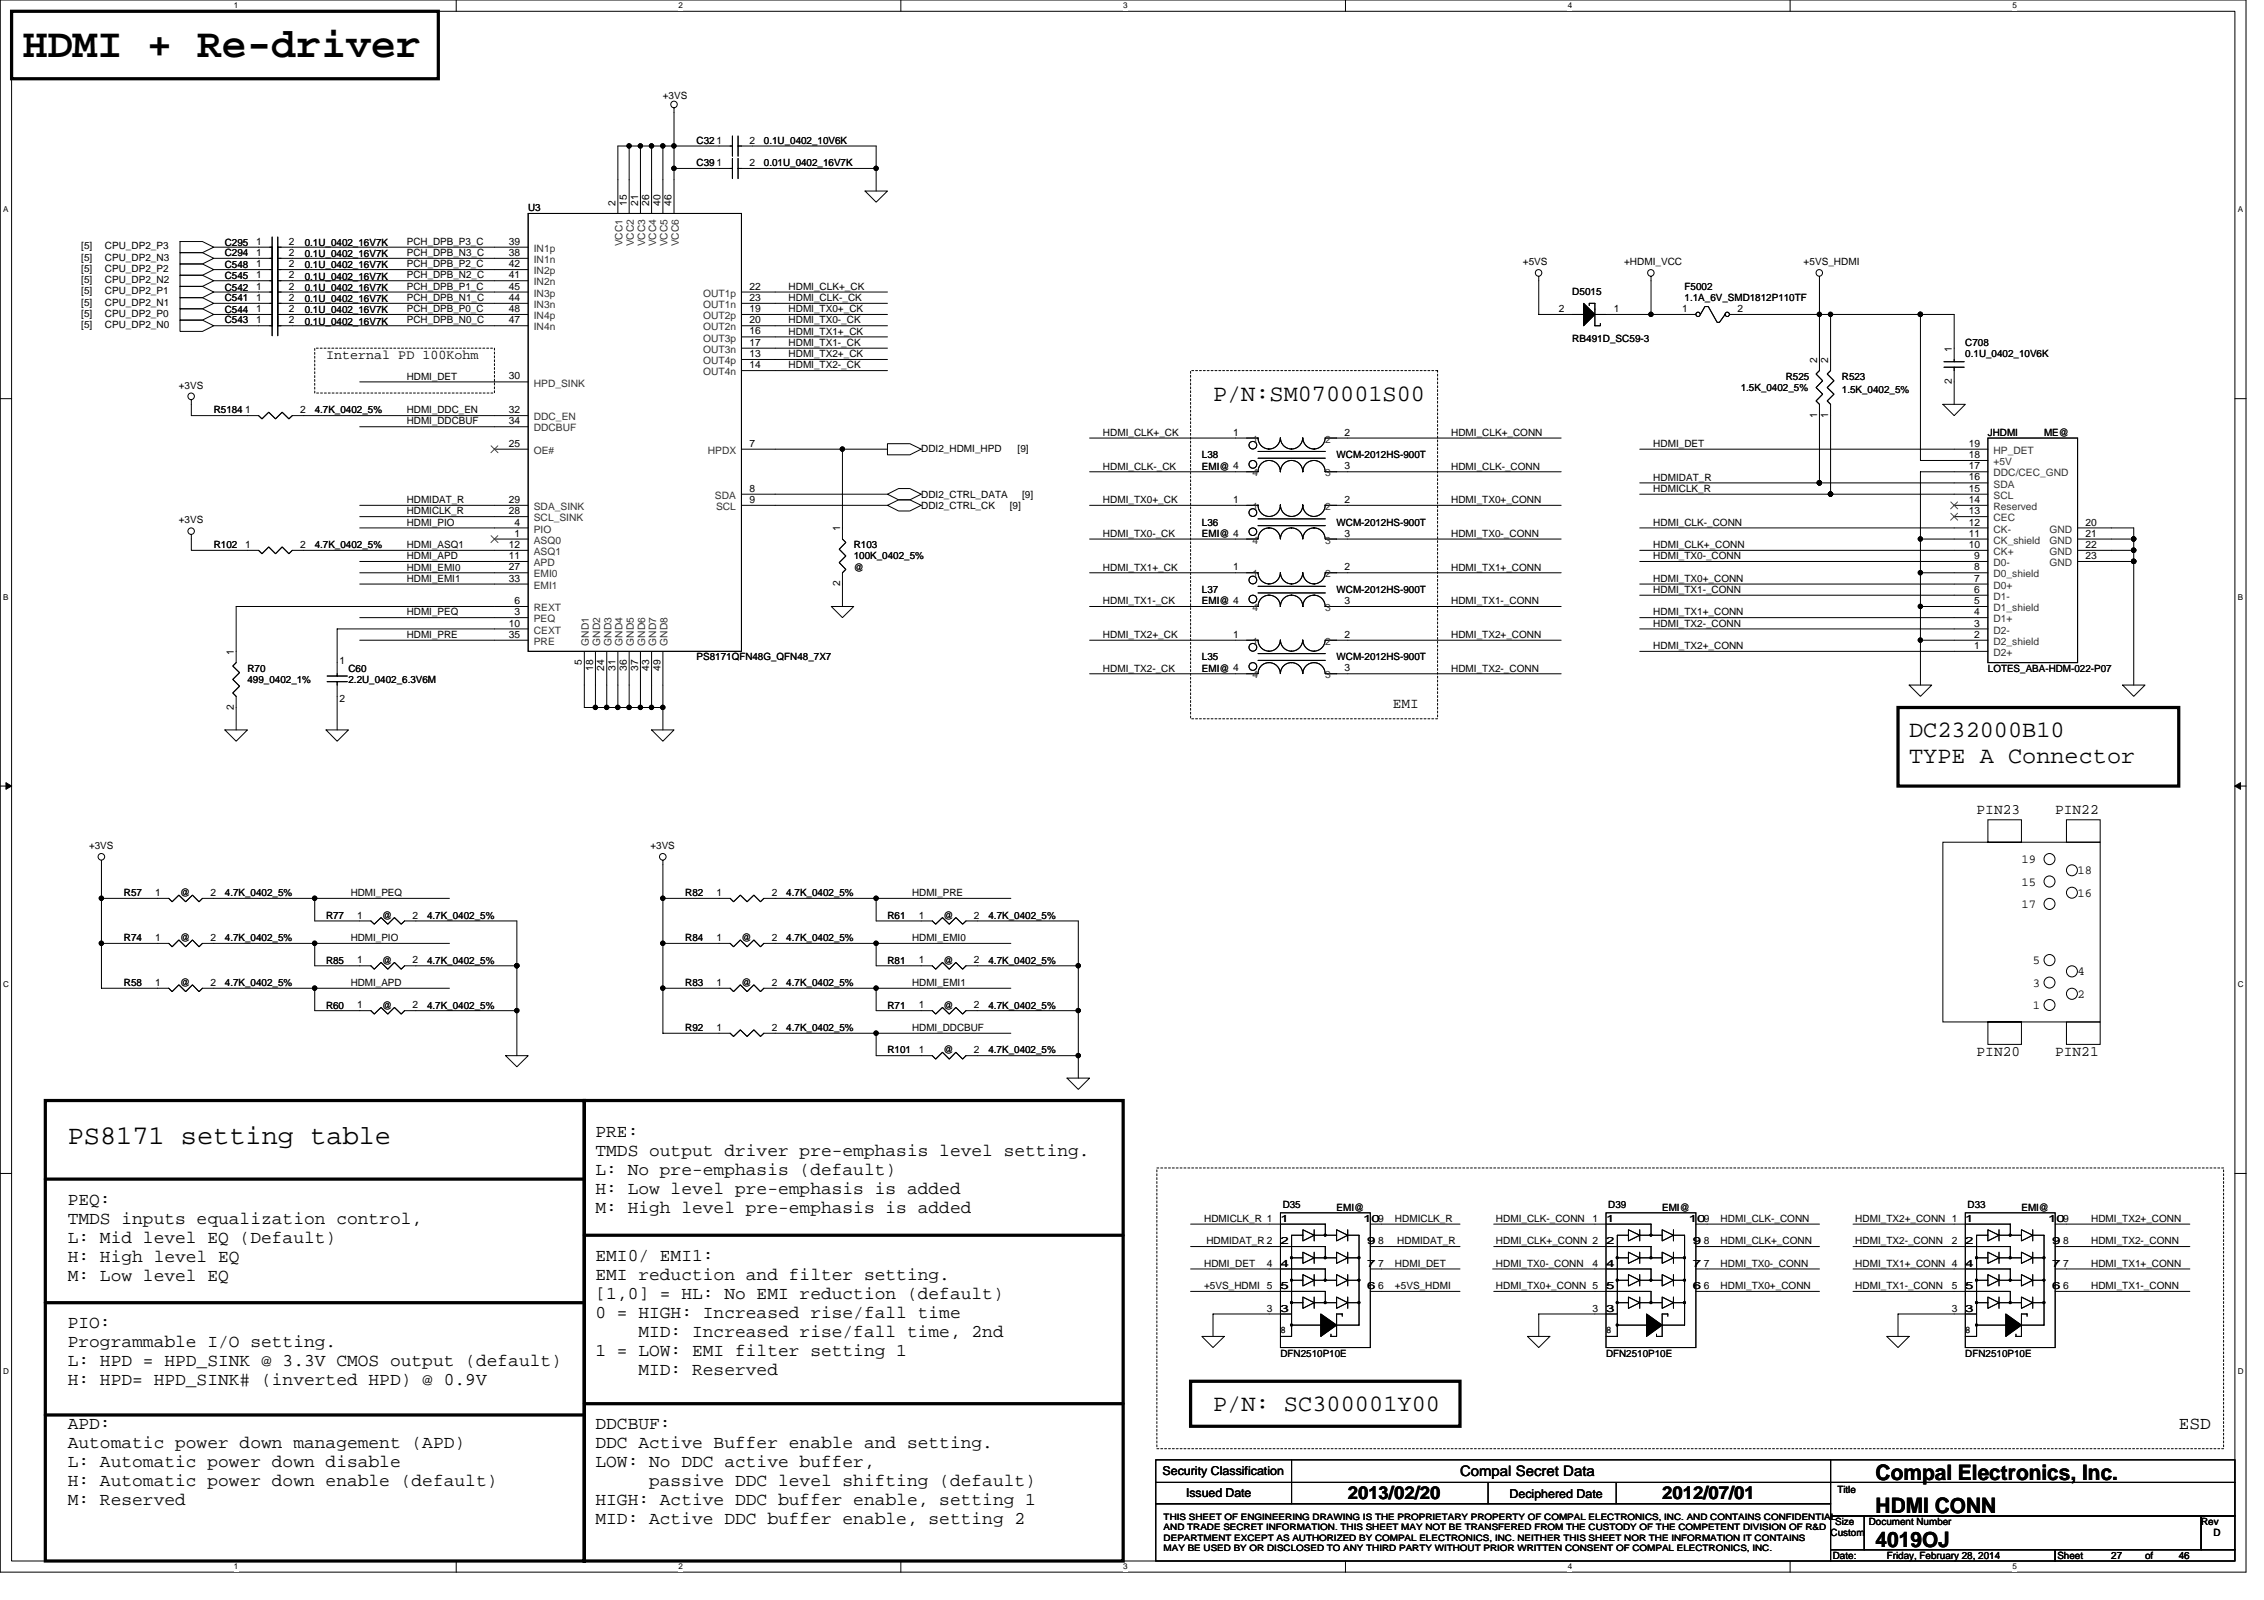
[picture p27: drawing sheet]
<svg xmlns="http://www.w3.org/2000/svg" width="297mm" height="210mm" viewBox="0 0 297 210" stroke-linecap="round" stroke-linejoin="round" font-family="sans-serif">
<defs><g id="words">
<text font-size="5.4" x="3" y="7.5">HDMI + Re-driver</text>
<text font-size="3.5" x="8.9" y="150.1">PS8171 setting table</text>
<g font-size="3.1">
<text x="159.1" y="52.6">P/N:SM070001S00</text>
<text x="250.5" y="96.8">DC232000B10</text>
<text x="250.5" y="100.1">TYPE A Connector</text>
<text x="159.1" y="185.1">P/N: SC300001Y00</text>
</g>
<g font-size="2.8">
<text x="246.1" y="194.1">Compal Electronics, Inc.</text>
<text x="246.1" y="202.9">4019OJ</text>
<text x="246.1" y="198.5">HDMI CONN</text>
</g>
<g font-size="2.3">
<text x="78.1" y="149.2">PRE:</text>
<text x="78.1" y="151.7">TMDS output driver pre-emphasis level setting.</text>
<text x="78.1" y="154.2">L: No pre-emphasis (default)</text>
<text x="8.9" y="158">PEQ:</text>
<text x="8.9" y="160.5">TMDS inputs equalization control,</text>
<text x="78.1" y="156.7">H: Low level pre-emphasis is added</text>
<text x="78.1" y="159.2">M: High level pre-emphasis is added</text>
<text x="8.9" y="163">L: Mid level EQ (Default)</text>
<text x="8.9" y="165.5">H: High level EQ</text>
<text x="78.1" y="165.4">EMI0/ EMI1:</text>
<text x="78.1" y="167.9">EMI reduction and filter setting.</text>
<text x="8.9" y="168">M: Low level EQ</text>
<text x="78.1" y="170.4">[1,0] = HL: No EMI reduction (default)</text>
<text x="78.1" y="172.9">0 = HIGH: Increased rise/fall time</text>
<text x="8.9" y="174.2">PIO:</text>
<text x="8.9" y="176.7">Programmable I/O setting.</text>
<text x="8.9" y="179.2">L: HPD = HPD_SINK @ 3.3V CMOS output (default)</text>
<text x="78.1" y="177.9">1 = LOW: EMI filter setting 1</text>
<text x="83.8" y="175.4">MID: Increased rise/fall time, 2nd</text>
<text x="8.9" y="181.7">H: HPD= HPD_SINK# (inverted HPD) @ 0.9V</text>
<text x="83.8" y="180.4">MID: Reserved</text>
<text x="8.9" y="187.5">APD:</text>
<text x="8.9" y="190">Automatic power down management (APD)</text>
<text x="78.1" y="187.5">DDCBUF:</text>
<text x="78.1" y="190">DDC Active Buffer enable and setting.</text>
<text x="285.9" y="187.5">ESD</text>
<text x="8.9" y="192.5">L: Automatic power down disable</text>
<text x="8.9" y="195">H: Automatic power down enable (default)</text>
<text x="8.9" y="197.5">M: Reserved</text>
<text x="78.1" y="192.5">LOW: No DDC active buffer,</text>
<text x="78.1" y="197.5">HIGH: Active DDC buffer enable, setting 1</text>
<text x="85.2" y="195">passive DDC level shifting (default)</text>
<text x="176.8" y="196.7">2013/02/20</text>
<text x="218.1" y="196.7">2012/07/01</text>
<text x="78.1" y="200">MID: Active DDC buffer enable, setting 2</text>
</g>
<g font-size="1.9">
<text x="182.7" y="92.9">EMI</text>
<text x="259.3" y="106.7">PIN23</text>
<text x="269.6" y="106.7">PIN22</text>
<text x="259.3" y="138.6">PIN20</text>
<text x="269.6" y="138.6">PIN21</text>
<text x="191.6" y="193.7">Compal Secret Data</text>
</g>
<text font-size="1.8" x="42.8" y="47.1">Internal PD 100Kohm</text>
<g font-size="1.6">
<text x="265.2" y="113.2">19</text>
<text x="265.2" y="116.2">15</text>
<text x="265.2" y="119.1">17</text>
<text x="272.6" y="114.7">18</text>
<text x="272.6" y="117.7">16</text>
<text x="266.7" y="126.5">5</text>
<text x="266.7" y="129.5">3</text>
<text x="272.6" y="128">4</text>
<text x="272.6" y="130.9">2</text>
<text x="266.7" y="132.4">1</text>
<text x="152.5" y="193.5">Security Classification</text>
<text x="155.6" y="196.3">Issued Date</text>
<text x="198.1" y="196.5">Deciphered Date</text>
</g>
<g font-size="1.3">
<text x="87" y="13">+3VS</text>
<text x="91.4" y="18.9">C32</text>
<text x="91.4" y="21.8">C39</text>
<text x="94" y="18.8">1</text>
<text x="94" y="21.8">1</text>
<text x="98.3" y="18.8">2</text>
<text x="98.3" y="21.8">2</text>
<text x="100.2" y="18.9">0.1U_0402_10V6K</text>
<text x="100.2" y="21.8">0.01U_0402_16V7K</text>
<text x="69.3" y="27.7">U3</text>
<text x="80.7" y="27" transform="rotate(-90 80.7 27)">2</text>
<text x="82.2" y="27" transform="rotate(-90 82.2 27)">15</text>
<text x="83.7" y="27" transform="rotate(-90 83.7 27)">21</text>
<text x="85.2" y="27" transform="rotate(-90 85.2 27)">26</text>
<text x="86.7" y="27" transform="rotate(-90 86.7 27)">40</text>
<text x="88.1" y="27" transform="rotate(-90 88.1 27)">46</text>
<text x="10.7" y="34.2">[5]</text>
<text x="10.7" y="32.7">[5]</text>
<text x="10.7" y="35.7">[5]</text>
<text x="13.8" y="34.2">CPU_DP2_N3</text>
<text x="13.8" y="32.7">CPU_DP2_P3</text>
<text x="13.8" y="35.7">CPU_DP2_P2</text>
<text x="29.5" y="32.3">C295</text>
<text x="29.5" y="33.6">C294</text>
<text x="29.5" y="35.2">C548</text>
<text x="33.6" y="32.1">1</text>
<text x="33.6" y="33.6">1</text>
<text x="33.6" y="35.1">1</text>
<text x="37.9" y="32.1">2</text>
<text x="37.9" y="33.6">2</text>
<text x="37.9" y="35.1">2</text>
<text x="40" y="32.3">0.1U_0402_16V7K</text>
<text x="40" y="33.8">0.1U_0402_16V7K</text>
<text x="40" y="35.2">0.1U_0402_16V7K</text>
<text x="53.4" y="32.1">PCH_DPB_P3_C</text>
<text x="53.4" y="33.6">PCH_DPB_N3_C</text>
<text x="53.4" y="35.1">PCH_DPB_P2_C</text>
<text x="66.8" y="32.1">39</text>
<text x="66.8" y="33.6">38</text>
<text x="66.8" y="35.1">42</text>
<text x="199.8" y="34.8">+5VS</text>
<text x="213.1" y="34.8">+HDMI_VCC</text>
<text x="236.6" y="34.8">+5VS_HDMI</text>
<text x="10.7" y="37.1">[5]</text>
<text x="10.7" y="40.1">[5]</text>
<text x="10.7" y="38.6">[5]</text>
<text x="10.7" y="41.6">[5]</text>
<text x="13.8" y="37.1">CPU_DP2_N2</text>
<text x="13.8" y="40.1">CPU_DP2_N1</text>
<text x="13.8" y="38.6">CPU_DP2_P1</text>
<text x="13.8" y="41.6">CPU_DP2_P0</text>
<text x="29.5" y="41.1">C544</text>
<text x="29.5" y="36.6">C545</text>
<text x="29.5" y="38.2">C542</text>
<text x="29.5" y="39.5">C541</text>
<text x="33.6" y="40.9">1</text>
<text x="33.6" y="36.5">1</text>
<text x="33.6" y="38">1</text>
<text x="33.6" y="39.5">1</text>
<text x="37.9" y="40.9">2</text>
<text x="37.9" y="36.5">2</text>
<text x="37.9" y="38">2</text>
<text x="37.9" y="39.5">2</text>
<text x="40" y="41.1">0.1U_0402_16V7K</text>
<text x="40" y="36.7">0.1U_0402_16V7K</text>
<text x="40" y="38.2">0.1U_0402_16V7K</text>
<text x="40" y="39.6">0.1U_0402_16V7K</text>
<text x="53.4" y="36.5">PCH_DPB_N2_C</text>
<text x="53.4" y="38">PCH_DPB_P1_C</text>
<text x="53.4" y="39.5">PCH_DPB_N1_C</text>
<text x="53.4" y="41">PCH_DPB_P0_C</text>
<text x="66.8" y="36.5">41</text>
<text x="66.8" y="38">45</text>
<text x="66.8" y="39.5">44</text>
<text x="66.8" y="40.9">48</text>
<text x="98.3" y="38">22</text>
<text x="98.3" y="39.5">23</text>
<text x="98.3" y="40.9">19</text>
<text x="103.5" y="38">HDMI_CLK+_CK</text>
<text x="103.5" y="39.5">HDMI_CLK-_CK</text>
<text x="103.5" y="41">HDMI_TX0+_CK</text>
<text x="204.5" y="40.9">2</text>
<text x="206.3" y="38.8">D5015</text>
<text x="211.7" y="40.9">1</text>
<text x="220.7" y="40.9">1</text>
<text x="221" y="38">F5002</text>
<text x="221" y="39.5">1.1A_6V_SMD1812P110TF</text>
<text x="228" y="40.9">2</text>
<text x="10.7" y="43">[5]</text>
<text x="13.8" y="43">CPU_DP2_N0</text>
<text x="29.5" y="42.4">C543</text>
<text x="33.6" y="42.4">1</text>
<text x="37.9" y="42.4">2</text>
<text x="40" y="42.6">0.1U_0402_16V7K</text>
<text x="53.4" y="42.4">PCH_DPB_N0_C</text>
<text x="66.8" y="42.4">47</text>
<text x="98.3" y="42.4">20</text>
<text x="98.3" y="43.9">16</text>
<text x="98.3" y="45.4">17</text>
<text x="98.3" y="46.8">13</text>
<text x="103.5" y="45.4">HDMI_TX1-_CK</text>
<text x="103.5" y="46.9">HDMI_TX2+_CK</text>
<text x="103.5" y="42.4">HDMI_TX0-_CK</text>
<text x="103.5" y="43.9">HDMI_TX1+_CK</text>
<text x="206.3" y="44.8">RB491D_SC59-3</text>
<text x="238.4" y="47.6" transform="rotate(-90 238.4 47.6)">2</text>
<text x="239.9" y="47.6" transform="rotate(-90 239.9 47.6)">2</text>
<text x="256.1" y="46.1" transform="rotate(-90 256.1 46.1)">1</text>
<text x="257.8" y="45.4">C708</text>
<text x="257.8" y="46.9">0.1U_0402_10V6K</text>
<text x="23.5" y="51">+3VS</text>
<text x="53.4" y="49.8">HDMI_DET</text>
<text x="66.8" y="49.8">30</text>
<text x="98.3" y="48.3">14</text>
<text x="103.5" y="48.3">HDMI_TX2-_CK</text>
<text x="228.4" y="51.3">1.5K_0402_5%</text>
<text x="234.3" y="49.8">R525</text>
<text x="241.7" y="49.8">R523</text>
<text x="241.7" y="51.6">1.5K_0402_5%</text>
<text x="256.1" y="50.4" transform="rotate(-90 256.1 50.4)">2</text>
<text x="28" y="54.2">R5184</text>
<text x="32.1" y="54.2">1</text>
<text x="39.4" y="54.2">2</text>
<text x="41.3" y="54.2">4.7K_0402_5%</text>
<text x="53.4" y="54.2">HDMI_DDC_EN</text>
<text x="53.4" y="55.7">HDMI_DDCBUF</text>
<text x="66.8" y="55.7">34</text>
<text x="66.8" y="54.2">32</text>
<text x="66.8" y="58.6">25</text>
<text x="98.3" y="58.6">7</text>
<text x="120.9" y="59.2">DDI2_HDMI_HPD</text>
<text x="133.5" y="59.2">[9]</text>
<text x="144.7" y="57.2">HDMI_CLK+_CK</text>
<text x="161.8" y="57.2">1</text>
<text x="176.4" y="57.2">2</text>
<text x="190.4" y="57.2">HDMI_CLK+_CONN</text>
<text x="216.9" y="58.6">HDMI_DET</text>
<text x="238.4" y="54.8" transform="rotate(-90 238.4 54.8)">1</text>
<text x="239.9" y="54.8" transform="rotate(-90 239.9 54.8)">1</text>
<text x="258.3" y="58.6">19</text>
<text x="260.8" y="57.2">JHDMI</text>
<text x="268.2" y="57.2">ME@</text>
<text x="53.4" y="66">HDMIDAT_R</text>
<text x="66.8" y="66">29</text>
<text x="98.3" y="64.5">8</text>
<text x="98.3" y="66">9</text>
<text x="120.9" y="65.3">DDI2_CTRL_DATA</text>
<text x="134.1" y="65.3">[9]</text>
<text x="144.7" y="61.6">HDMI_CLK-_CK</text>
<text x="144.7" y="66">HDMI_TX0+_CK</text>
<text x="157.7" y="60.1">L38</text>
<text x="157.7" y="61.6">EMI@ 4</text>
<text x="161.8" y="66">1</text>
<text x="175.4" y="60.1">WCM-2012HS-900T</text>
<text x="176.4" y="61.6">3</text>
<text x="176.4" y="66">2</text>
<text x="190.4" y="61.6">HDMI_CLK-_CONN</text>
<text x="190.4" y="66">HDMI_TX0+_CONN</text>
<text x="216.9" y="64.5">HDMICLK_R</text>
<text x="216.9" y="63.1">HDMIDAT_R</text>
<text x="258.3" y="66">14</text>
<text x="258.3" y="64.5">15</text>
<text x="258.3" y="63">16</text>
<text x="258.3" y="61.6">17</text>
<text x="258.3" y="60.1">18</text>
<text x="23.5" y="68.7">+3VS</text>
<text x="28" y="71.9">R102</text>
<text x="32.1" y="71.9">1</text>
<text x="39.4" y="71.9">2</text>
<text x="41.3" y="71.9">4.7K_0402_5%</text>
<text x="53.4" y="67.5">HDMICLK_R</text>
<text x="53.4" y="71.9">HDMI_ASQ1</text>
<text x="53.4" y="69">HDMI_PIO</text>
<text x="66.8" y="71.9">12</text>
<text x="66.8" y="67.5">28</text>
<text x="67.5" y="68.9">4</text>
<text x="67.5" y="70.4">1</text>
<text x="110.2" y="69.7" transform="rotate(-90 110.2 69.7)">1</text>
<text x="112" y="71.9">R103</text>
<text x="120.9" y="66.8">DDI2_CTRL_CK</text>
<text x="132.5" y="66.8">[9]</text>
<text x="144.7" y="70.4">HDMI_TX0-_CK</text>
<text x="157.7" y="69">L36</text>
<text x="157.7" y="70.4">EMI@ 4</text>
<text x="175.4" y="69">WCM-2012HS-900T</text>
<text x="176.4" y="70.4">3</text>
<text x="190.4" y="70.4">HDMI_TX0-_CONN</text>
<text x="216.9" y="71.9">HDMI_CLK+_CONN</text>
<text x="216.9" y="69">HDMI_CLK-_CONN</text>
<text x="258.3" y="71.9">10</text>
<text x="258.3" y="70.4">11</text>
<text x="258.3" y="68.9">12</text>
<text x="258.3" y="67.5">13</text>
<text x="273.6" y="68.9">20</text>
<text x="273.6" y="70.4">21</text>
<text x="273.6" y="71.9">22</text>
<text x="53.4" y="73.4">HDMI_APD</text>
<text x="53.4" y="74.8">HDMI_EMI0</text>
<text x="53.4" y="76.3">HDMI_EMI1</text>
<text x="66.8" y="76.3">33</text>
<text x="66.8" y="73.3">11</text>
<text x="66.8" y="74.8">27</text>
<text x="110.2" y="76.9" transform="rotate(-90 110.2 76.9)">2</text>
<text x="112" y="73.4">100K_0402_5%</text>
<text x="112" y="74.8">@</text>
<text x="144.7" y="74.8">HDMI_TX1+_CK</text>
<text x="157.7" y="77.8">L37</text>
<text x="161.8" y="74.8">1</text>
<text x="175.4" y="77.8">WCM-2012HS-900T</text>
<text x="176.4" y="74.8">2</text>
<text x="190.4" y="74.8">HDMI_TX1+_CONN</text>
<text x="216.9" y="76.3">HDMI_TX0+_CONN</text>
<text x="216.9" y="73.4">HDMI_TX0-_CONN</text>
<text x="216.9" y="77.8">HDMI_TX1-_CONN</text>
<text x="259" y="77.8">6</text>
<text x="259" y="76.3">7</text>
<text x="259" y="74.8">8</text>
<text x="259" y="73.3">9</text>
<text x="273.6" y="73.3">23</text>
<text x="53.4" y="80.7">HDMI_PEQ</text>
<text x="53.4" y="83.7">HDMI_PRE</text>
<text x="66.8" y="82.2">10</text>
<text x="66.8" y="83.7">35</text>
<text x="67.5" y="80.7">3</text>
<text x="67.5" y="79.2">6</text>
<text x="144.7" y="79.3">HDMI_TX1-_CK</text>
<text x="144.7" y="83.7">HDMI_TX2+_CK</text>
<text x="157.7" y="79.3">EMI@ 4</text>
<text x="161.8" y="83.7">1</text>
<text x="176.4" y="83.7">2</text>
<text x="176.4" y="79.2">3</text>
<text x="190.4" y="79.3">HDMI_TX1-_CONN</text>
<text x="190.4" y="83.7">HDMI_TX2+_CONN</text>
<text x="216.9" y="80.7">HDMI_TX1+_CONN</text>
<text x="216.9" y="82.2">HDMI_TX2-_CONN</text>
<text x="259" y="83.7">2</text>
<text x="259" y="82.2">3</text>
<text x="259" y="80.7">4</text>
<text x="259" y="79.2">5</text>
<text x="30.7" y="85.9" transform="rotate(-90 30.7 85.9)">1</text>
<text x="32.5" y="88.1">R70</text>
<text x="32.5" y="89.6">499_0402_1%</text>
<text x="44.6" y="87.1">1</text>
<text x="45.7" y="88.1">C60</text>
<text x="45.7" y="89.6">2.2U_0402_6.3V6M</text>
<text x="76.3" y="87.2" transform="rotate(-90 76.3 87.2)">5</text>
<text x="77.8" y="88" transform="rotate(-90 77.8 88)">18</text>
<text x="79.3" y="88" transform="rotate(-90 79.3 88)">24</text>
<text x="80.7" y="88" transform="rotate(-90 80.7 88)">31</text>
<text x="82.2" y="88" transform="rotate(-90 82.2 88)">36</text>
<text x="83.7" y="88" transform="rotate(-90 83.7 88)">37</text>
<text x="85.2" y="88" transform="rotate(-90 85.2 88)">43</text>
<text x="86.7" y="88" transform="rotate(-90 86.7 88)">49</text>
<text x="91.4" y="86.6">PS8171QFN48G_QFN48_7X7</text>
<text x="144.7" y="88.1">HDMI_TX2-_CK</text>
<text x="157.7" y="86.6">L35</text>
<text x="157.7" y="88.1">EMI@ 4</text>
<text x="175.4" y="86.6">WCM-2012HS-900T</text>
<text x="176.4" y="88.1">3</text>
<text x="190.4" y="88.1">HDMI_TX2-_CONN</text>
<text x="216.9" y="85.2">HDMI_TX2+_CONN</text>
<text x="259" y="85.1">1</text>
<text x="260.8" y="88.1">LOTES_ABA-HDM-022-P07</text>
<text x="30.7" y="93.1" transform="rotate(-90 30.7 93.1)">2</text>
<text x="44.6" y="92.1">2</text>
<text x="11.7" y="111.4">+3VS</text>
<text x="85.3" y="111.4">+3VS</text>
<text x="16.3" y="117.6">R57</text>
<text x="20.4" y="117.5">1</text>
<text x="23.6" y="117.6">@</text>
<text x="27.6" y="117.5">2</text>
<text x="29.5" y="117.6">4.7K_0402_5%</text>
<text x="46" y="117.6">HDMI_PEQ</text>
<text x="89.9" y="117.6">R82</text>
<text x="94" y="117.5">1</text>
<text x="101.3" y="117.5">2</text>
<text x="103.2" y="117.6">4.7K_0402_5%</text>
<text x="119.7" y="117.6">HDMI_PRE</text>
<text x="16.3" y="123.5">R74</text>
<text x="20.4" y="123.4">1</text>
<text x="23.6" y="123.5">@</text>
<text x="27.6" y="123.4">2</text>
<text x="29.5" y="123.5">4.7K_0402_5%</text>
<text x="42.8" y="120.5">R77</text>
<text x="46" y="123.5">HDMI_PIO</text>
<text x="46.9" y="120.5">1</text>
<text x="50.1" y="120.5">@</text>
<text x="54.1" y="120.5">2</text>
<text x="56" y="120.5">4.7K_0402_5%</text>
<text x="89.9" y="123.5">R84</text>
<text x="94" y="123.4">1</text>
<text x="97.3" y="123.5">@</text>
<text x="101.3" y="123.4">2</text>
<text x="103.2" y="123.5">4.7K_0402_5%</text>
<text x="116.4" y="120.5">R61</text>
<text x="119.7" y="123.5">HDMI_EMI0</text>
<text x="120.5" y="120.5">1</text>
<text x="123.8" y="120.5">@</text>
<text x="127.8" y="120.5">2</text>
<text x="129.7" y="120.5">4.7K_0402_5%</text>
<text x="16.3" y="129.4">R58</text>
<text x="20.4" y="129.3">1</text>
<text x="23.6" y="129.4">@</text>
<text x="27.6" y="129.3">2</text>
<text x="29.5" y="129.4">4.7K_0402_5%</text>
<text x="42.8" y="126.4">R85</text>
<text x="46" y="129.3">HDMI_APD</text>
<text x="46.9" y="126.4">1</text>
<text x="50.1" y="126.4">@</text>
<text x="54.1" y="126.4">2</text>
<text x="56" y="126.4">4.7K_0402_5%</text>
<text x="89.9" y="129.4">R83</text>
<text x="94" y="129.3">1</text>
<text x="97.3" y="129.4">@</text>
<text x="101.3" y="129.3">2</text>
<text x="103.2" y="129.4">4.7K_0402_5%</text>
<text x="116.4" y="126.4">R81</text>
<text x="119.7" y="129.3">HDMI_EMI1</text>
<text x="120.5" y="126.4">1</text>
<text x="123.8" y="126.4">@</text>
<text x="127.8" y="126.4">2</text>
<text x="129.7" y="126.4">4.7K_0402_5%</text>
<text x="42.8" y="132.3">R60</text>
<text x="46.9" y="132.3">1</text>
<text x="50.1" y="132.3">@</text>
<text x="54.1" y="132.3">2</text>
<text x="56" y="132.3">4.7K_0402_5%</text>
<text x="89.9" y="135.3">R92</text>
<text x="94" y="135.2">1</text>
<text x="101.3" y="135.2">2</text>
<text x="103.2" y="135.3">4.7K_0402_5%</text>
<text x="116.4" y="132.3">R71</text>
<text x="119.7" y="135.3">HDMI_DDCBUF</text>
<text x="120.5" y="132.3">1</text>
<text x="123.8" y="132.3">@</text>
<text x="127.8" y="132.3">2</text>
<text x="129.7" y="132.3">4.7K_0402_5%</text>
<text x="116.4" y="138.2">R101</text>
<text x="120.5" y="138.2">1</text>
<text x="123.8" y="138.2">@</text>
<text x="127.8" y="138.2">2</text>
<text x="129.7" y="138.2">4.7K_0402_5%</text>
<text x="158" y="160.3">HDMICLK_R 1</text>
<text x="168" y="160.3">1</text>
<text x="168.3" y="158.5">D35</text>
<text x="175.4" y="158.8">EMI@</text>
<text x="178.8" y="160.3">109</text>
<text x="178.8" y="160.3">10</text>
<text x="183" y="160.3">HDMICLK_R</text>
<text x="196.3" y="160.3">HDMI_CLK-_CONN</text>
<text x="208.9" y="160.3">1</text>
<text x="210.7" y="160.3">1</text>
<text x="211" y="158.5">D39</text>
<text x="218.1" y="158.8">EMI@</text>
<text x="221.6" y="160.3">109</text>
<text x="221.6" y="160.3">10</text>
<text x="225.7" y="160.3">HDMI_CLK-_CONN</text>
<text x="243.4" y="160.3">HDMI_TX2+_CONN 1</text>
<text x="257.8" y="160.3">1</text>
<text x="258.1" y="158.5">D33</text>
<text x="265.2" y="158.8">EMI@</text>
<text x="268.7" y="160.3">109</text>
<text x="268.7" y="160.3">10</text>
<text x="274.4" y="160.3">HDMI_TX2+_CONN</text>
<text x="158" y="166.2">HDMI_DET</text>
<text x="158.3" y="163.2">HDMIDAT_R 2</text>
<text x="166.2" y="166.2">4</text>
<text x="168" y="166.2">4</text>
<text x="168" y="163.2">2</text>
<text x="179.4" y="166.2">7</text>
<text x="179.4" y="163.2">9</text>
<text x="180.8" y="166.2">7</text>
<text x="180.8" y="163.2">8</text>
<text x="183" y="166.2">HDMI_DET</text>
<text x="183.3" y="163.2">HDMIDAT_R</text>
<text x="196.3" y="163.2">HDMI_CLK+_CONN 2</text>
<text x="196.3" y="166.2">HDMI_TX0-_CONN</text>
<text x="208.9" y="166.2">4</text>
<text x="210.7" y="166.2">4</text>
<text x="210.7" y="163.2">2</text>
<text x="222.1" y="166.2">7</text>
<text x="222.1" y="163.2">9</text>
<text x="223.5" y="166.2">7</text>
<text x="223.5" y="163.2">8</text>
<text x="225.7" y="163.2">HDMI_CLK+_CONN</text>
<text x="225.7" y="166.2">HDMI_TX0-_CONN</text>
<text x="243.4" y="163.2">HDMI_TX2-_CONN</text>
<text x="243.4" y="166.2">HDMI_TX1+_CONN 4</text>
<text x="256.1" y="163.2">2</text>
<text x="257.8" y="166.2">4</text>
<text x="257.8" y="163.2">2</text>
<text x="269.3" y="166.2">7</text>
<text x="269.3" y="163.2">9</text>
<text x="270.7" y="166.2">7</text>
<text x="270.7" y="163.2">8</text>
<text x="274.4" y="163.2">HDMI_TX2-_CONN</text>
<text x="274.4" y="166.2">HDMI_TX1+_CONN</text>
<text x="158" y="169.1">+5VS_HDMI 5</text>
<text x="166.2" y="172.1">3</text>
<text x="168" y="169.1">5</text>
<text x="168" y="172.1">3</text>
<text x="179.4" y="169.1">6</text>
<text x="180.8" y="169.1">6</text>
<text x="183" y="169.1">+5VS_HDMI</text>
<text x="196.3" y="169.1">HDMI_TX0+_CONN 5</text>
<text x="208.9" y="172.1">3</text>
<text x="210.7" y="169.1">5</text>
<text x="210.7" y="172.1">3</text>
<text x="222.1" y="169.1">6</text>
<text x="223.5" y="169.1">6</text>
<text x="225.7" y="169.1">HDMI_TX0+_CONN</text>
<text x="243.4" y="169.1">HDMI_TX1-_CONN</text>
<text x="256.1" y="169.1">5</text>
<text x="256.1" y="172.1">3</text>
<text x="257.8" y="169.1">5</text>
<text x="257.8" y="172.1">3</text>
<text x="269.3" y="169.1">6</text>
<text x="270.7" y="169.1">6</text>
<text x="274.4" y="169.1">HDMI_TX1-_CONN</text>
<text x="168" y="178">DFN2510P10E</text>
<text x="168" y="174.9">8</text>
<text x="210.7" y="178">DFN2510P10E</text>
<text x="210.7" y="174.9">8</text>
<text x="257.8" y="178">DFN2510P10E</text>
<text x="257.8" y="174.9">8</text>
<text x="241.1" y="195.8">Title</text>
<text x="240.2" y="201.5">Custom</text>
<text x="240.8" y="200.1">Size</text>
<text x="245.2" y="200.1">Document Number</text>
<text x="288.8" y="200.1">Rev</text>
<text x="290.4" y="201.5">D</text>
<text x="240.5" y="204.5">Date:</text>
<text x="247.5" y="204.5">Friday, February 28, 2014</text>
<text x="269.9" y="204.5">Sheet</text>
<text x="277" y="204.5">27</text>
<text x="281.4" y="204.5">of</text>
<text x="285.9" y="204.5">46</text>
</g>
<g font-size="1.3" fill="#333">
<text x="70" y="33">IN1p</text>
<text x="70" y="34.5">IN1n</text>
<text x="70" y="36">IN2p</text>
<text x="81.7" y="32.3" transform="rotate(-90 81.7 32.3)">VCC1</text>
<text x="83.2" y="32.3" transform="rotate(-90 83.2 32.3)">VCC2</text>
<text x="84.6" y="32.3" transform="rotate(-90 84.6 32.3)">VCC3</text>
<text x="86.1" y="32.3" transform="rotate(-90 86.1 32.3)">VCC4</text>
<text x="87.6" y="32.3" transform="rotate(-90 87.6 32.3)">VCC5</text>
<text x="89" y="32.3" transform="rotate(-90 89 32.3)">VCC6</text>
<text x="70" y="37.4">IN2n</text>
<text x="70" y="38.9">IN3p</text>
<text x="70" y="40.4">IN3n</text>
<text x="70" y="41.9">IN4p</text>
<text x="92.3" y="38.9">OUT1p</text>
<text x="92.3" y="40.4">OUT1n</text>
<text x="92.3" y="41.9">OUT2p</text>
<text x="70" y="43.3">IN4n</text>
<text x="92.3" y="43.3">OUT2n</text>
<text x="92.3" y="44.8">OUT3p</text>
<text x="92.3" y="46.3">OUT3n</text>
<text x="92.3" y="47.8">OUT4p</text>
<text x="70" y="50.7">HPD_SINK</text>
<text x="92.3" y="49.2">OUT4n</text>
<text x="70" y="56.6">DDCBUF</text>
<text x="70" y="55.1">DDC_EN</text>
<text x="70" y="59.5">OE#</text>
<text x="92.9" y="59.5">HPDX</text>
<text x="164.3" y="58.1">1</text>
<text x="173.9" y="58.1">2</text>
<text x="261.6" y="59.5">HP_DET</text>
<text x="93.8" y="65.4">SDA</text>
<text x="164.3" y="62.5">4</text>
<text x="173.9" y="62.5">3</text>
<text x="261.6" y="65.4">SCL</text>
<text x="261.6" y="64">SDA</text>
<text x="261.6" y="62.5">DDC/CEC_GND</text>
<text x="261.6" y="61">+5V</text>
<text x="70" y="69.9">PIO</text>
<text x="70" y="71.3">ASQ0</text>
<text x="70" y="66.9">SDA_SINK</text>
<text x="70" y="68.4">SCL_SINK</text>
<text x="94" y="66.9">SCL</text>
<text x="164.3" y="66.9">1</text>
<text x="164.3" y="71.3">4</text>
<text x="173.9" y="71.3">3</text>
<text x="173.9" y="66.9">2</text>
<text x="261.6" y="71.3">CK_shield</text>
<text x="261.6" y="69.9">CK-</text>
<text x="261.6" y="68.4">CEC</text>
<text x="261.6" y="66.9">Reserved</text>
<text x="268.9" y="69.9">GND</text>
<text x="268.9" y="71.3">GND</text>
<text x="70" y="77.2">EMI1</text>
<text x="70" y="74.3">APD</text>
<text x="70" y="75.8">EMI0</text>
<text x="70" y="72.8">ASQ1</text>
<text x="164.3" y="75.8">1</text>
<text x="173.9" y="75.8">2</text>
<text x="261.6" y="77.2">D0+</text>
<text x="261.6" y="75.8">D0_shield</text>
<text x="261.6" y="74.3">D0-</text>
<text x="261.6" y="72.8">CK+</text>
<text x="268.9" y="72.8">GND</text>
<text x="268.9" y="74.3">GND</text>
<text x="70" y="81.6">PEQ</text>
<text x="70" y="80.2">REXT</text>
<text x="70" y="83.1">CEXT</text>
<text x="164.3" y="80.2">4</text>
<text x="173.9" y="80.2">3</text>
<text x="261.6" y="83.1">D2-</text>
<text x="261.6" y="81.6">D1+</text>
<text x="261.6" y="80.2">D1_shield</text>
<text x="261.6" y="78.7">D1-</text>
<text x="70" y="84.6">PRE</text>
<text x="77.3" y="84.7" transform="rotate(-90 77.3 84.7)">GND1</text>
<text x="78.7" y="84.7" transform="rotate(-90 78.7 84.7)">GND2</text>
<text x="80.2" y="84.7" transform="rotate(-90 80.2 84.7)">GND3</text>
<text x="81.7" y="84.7" transform="rotate(-90 81.7 84.7)">GND4</text>
<text x="83.2" y="84.7" transform="rotate(-90 83.2 84.7)">GND5</text>
<text x="84.6" y="84.7" transform="rotate(-90 84.6 84.7)">GND6</text>
<text x="86.1" y="84.7" transform="rotate(-90 86.1 84.7)">GND7</text>
<text x="87.6" y="84.7" transform="rotate(-90 87.6 84.7)">GND8</text>
<text x="164.3" y="84.6">1</text>
<text x="164.3" y="89">4</text>
<text x="173.9" y="89">3</text>
<text x="173.9" y="84.6">2</text>
<text x="261.6" y="86.1">D2+</text>
<text x="261.6" y="84.6">D2_shield</text>
</g>
<g font-size="1.2">
<text x="152.7" y="199.4">THIS SHEET OF ENGINEERING DRAWING IS THE PROPRIETARY PROPERTY OF COMPAL ELECTRONICS, INC. AND CONTAINS CONFIDENTIAL</text>
<text x="152.7" y="200.8">AND TRADE SECRET INFORMATION. THIS SHEET MAY NOT BE TRANSFERED FROM THE CUSTODY OF THE COMPETENT DIVISION OF R&amp;D</text>
<text x="152.7" y="202.1">DEPARTMENT EXCEPT AS AUTHORIZED BY COMPAL ELECTRONICS, INC. NEITHER THIS SHEET NOR THE INFORMATION IT CONTAINS</text>
<text x="152.7" y="203.5">MAY BE USED BY OR DISCLOSED TO ANY THIRD PARTY WITHOUT PRIOR WRITTEN CONSENT OF COMPAL ELECTRONICS, INC.</text>
</g>
<g font-size="1.1">
<text x="30.7" y="1.1">1</text>
<text x="89" y="1.1">2</text>
<text x="147.4" y="1.1">3</text>
<text x="205.7" y="1.1">4</text>
<text x="264" y="1.1">5</text>
<text x=".4" y="27.8">A</text>
<text x="293.6" y="27.8">A</text>
<text x=".4" y="78.7">B</text>
<text x="293.6" y="78.7">B</text>
<text x=".4" y="129.5">C</text>
<text x="293.6" y="129.5">C</text>
<text x=".4" y="180.3">D</text>
<text x="293.6" y="180.3">D</text>
<text x="30.7" y="205.9">1</text>
<text x="89" y="205.9">2</text>
<text x="147.4" y="205.9">3</text>
<text x="205.7" y="205.9">4</text>
<text x="264" y="205.9">5</text>
</g>
</g></defs>
<path d="M0 0h294.7v206.2h-294.7zM1.5 1.5h291.7v203.3h-291.7z" fill="none" stroke="#000" stroke-width=".13"/>
<g fill="#fff">
<path d="M30.7 .1h.6v1.2h-.6z"/>
<path d="M30.7 204.9h.6v1.2h-.6z"/>
</g>
<path d="M59.9 0v1.5M59.9 204.8v1.5" fill="none" stroke="#000" stroke-width=".13"/>
<g fill="#fff">
<path d="M89 .1h.6v1.2h-.6z"/>
<path d="M89 204.9h.6v1.2h-.6z"/>
</g>
<path d="M118.2 0v1.5M118.2 204.8v1.5" fill="none" stroke="#000" stroke-width=".13"/>
<g fill="#fff">
<path d="M147.4 .1h.5v1.2h-.5z"/>
<path d="M147.4 204.9h.5v1.2h-.5z"/>
</g>
<path d="M176.5 0v1.5M176.5 204.8v1.5" fill="none" stroke="#000" stroke-width=".13"/>
<g fill="#fff">
<path d="M205.7 .1h.6v1.2h-.6z"/>
<path d="M205.7 204.9h.6v1.2h-.6z"/>
</g>
<path d="M234.9 0v1.5M234.9 204.8v1.5" fill="none" stroke="#000" stroke-width=".13"/>
<g fill="#fff">
<path d="M264 .1h.6v1.2h-.6z"/>
<path d="M264 204.9h.6v1.2h-.6z"/>
<path d="M.4 26.9h.7v1.2h-.7z"/>
<path d="M293.6 26.9h.7v1.2h-.7z"/>
<path d="M.4 77.7h.7v1.2h-.7z"/>
<path d="M293.6 77.7h.7v1.2h-.7z"/>
</g>
<path d="M0 52.3h1.5M293.2 52.3h1.5" fill="none" stroke="#000" stroke-width=".13"/>
<g fill="#fff">
<path d="M.4 128.5h.8v1.2h-.8z"/>
<path d="M293.6 128.5h.7v1.2h-.7z"/>
</g>
<path d="M0 103.1h1.5M293.2 103.1h1.5" fill="none" stroke="#000" stroke-width=".13"/>
<path d="M.8 102.7l.7 .4-.7 .4zM293.2 103.1l.8-.4v.8z" fill="#000" stroke="#000" stroke-width=".13"/>
<g fill="#fff">
<path d="M.4 179.3h.8v1.2h-.8z"/>
<path d="M293.6 179.3h.7v1.2h-.7z"/>
</g>
<g fill="none" stroke="#000" stroke-width=".13">
<path d="M82.5 19.2v8.8M84 19.2v8.8M85.5 19.2v8.8M87 19.2v8.8M88.4 14.2v7.9h7.7M96.1 19.2h-15v8.8M96.1 17.8v2.7M96.8 19.2h18.2v5.9M96.8 17.8v2.7M23.6 33.1h3l1.4 .8-1.4 .7h-3zM23.6 31.7h3l1.4 .7-1.4 .7h-3zM23.6 36.1h3l1.4 .7-1.4 .8h-3z"/>
<path d="M23.6 34.6h3l1.4 .8-1.4 .7h-3zM23.6 39.1h3l1.4 .7-1.4 .7h-3zM23.6 37.6h3l1.4 .7-1.4 .8h-3zM28 35.4h7.7M28 36.8h7.7M28 39.8h7.7M35.7 32.4h-7.7M35.7 33.9h-7.7M35.7 38.3h-7.7M35.7 31.1v12.9M36.4 32.4h32.9M36.4 33.9h32.9"/>
<path d="M36.4 35.4h32.9M36.4 36.8h32.9M36.4 38.3h32.9M36.4 39.8h32.9M36.4 31.1v12.9M69.3 28h28v57.4h-28zM88.4 22.1v5.9M96.1 20.8v2.6M96.8 22.1h18.2M96.8 20.8v2.6M97.3 38.3h19.1M97.3 39.8h19.1"/>
<path d="M113.5 25.1h2.9l-1.4 1.4zM201.9 36.3v5h5.9M216.6 36.3v5M238.7 36.3v12.3l-.4 .5 .8 .9-.8 .8 .8 .9-.8 .9 .4 .4v10.4M23.6 40.5h3l1.4 .8-1.4 .7h-3zM23.6 42h3l1.4 .7-1.4 .8h-3zM25.1 52.5v2h8.8l.5 .4 .9-.8 .8 .8 .9-.8 .9 .8 .5-.4h30.9M28 41.3h7.7M35.7 42.7h-7.7M36.4 41.3h32.9M36.4 42.7h32.9M47.2 50.1h22.1"/>
<path d="M47.2 56h22.1M64.9 58.9h4.4M97.3 58.9h13.2v11.8l.5 .5-.9 .9 .9 .8-.9 .9 .9 .9-.5 .4v4.5M97.3 41.3h19.1M97.3 42.7h19.1M97.3 45.7h19.1M97.3 47.2h19.1M97.3 48.6h19.1M97.3 44.2h19.1M110.5 58.9h5.9M116.4 58.2h3l1.5 .7-1.5 .8h-3zM143 57.5h22.1"/>
<path d="M165.1 57.4a1.46 1.46 0 0 0 1.4 1.5 1.49 1.49 0 0 0 1.5-1.5M165.1 59.2h8.8M168 57.4a1.46 1.46 0 0 0 1.4 1.5 1.49 1.49 0 0 0 1.5-1.5M170.9 57.4a1.46 1.46 0 0 0 1.5 1.5 1.49 1.49 0 0 0 1.5-1.5M204.8 57.5h-30.9M208.5 40.1v-.3h.8v2.9h.7v-.3M209.3 40.5h.1M222.5 41.3h-13.2M223.1 41.3l.6-1.1h.4l1.2 2.1h.3l.7-1M226.9 41.3h29.5v6.2M240.2 41.3v7.3l-.5 .5 .9 .9-.9 .8 .9 .9-.9 .9 .5 .4v11.8M252 41.3v19.1h8.8"/>
<path d="M254.9 53h2.9l-1.4 1.5zM255.1 48.2h2.6M255.1 47.5h2.6M256.4 48.2v4.8M260.8 58.9h-45.7M260.8 57.5h11.8v29.4h-11.8zM25.1 70.1v2.1h8.8l.5 .4 .9-.8 .8 .8 .9-.8 .9 .8 .5-.4h30.9M47.2 69.3h22.1M47.2 76.6h22.1M47.2 73.7h22.1M47.2 75.1h22.1M47.2 67.8h22.1"/>
<path d="M64.9 70.7h4.4M69.3 79.6h-38.3v7.3l-.5 .5 .9 .8-.9 .9 .9 .9-.9 .9 .5 .5v4.4M69.3 66.3h-22.1M97.3 64.8h19.1M97.3 66.3h19.1M109.1 79.6h2.9l-1.5 1.4zM116.4 66.3l1.5-.7h1.5l1.5 .7-1.5 .7h-1.5zM116.4 64.8l1.5-.7h1.5l1.5 .7-1.5 .8h-1.5zM143 75.1h22.1M143 66.3h22.1M165.1 75.1a1.48 1.48 0 0 0 1.4 1.5 1.48 1.48 0 0 0 1.5-1.5M165.1 79.5v.1a1.45 1.45 0 0 1 1.4-1.5 1.45 1.45 0 0 1 1.5 1.5v-.1"/>
<path d="M165.1 61.9a1.45 1.45 0 0 1 1.4-1.5 1.45 1.45 0 0 1 1.5 1.5M165.1 66.3a1.47 1.47 0 0 0 1.4 1.5 1.46 1.46 0 0 0 1.5-1.5M165.1 70.7a1.43 1.43 0 0 1 1.4-1.4 1.47 1.47 0 0 1 1.5 1.4M165.1 70.7h-22.1M165.1 79.6h-22.1M165.1 61.9h-22.1M165.1 76.9h8.8M165.1 77.8h8.8M165.1 60.1h8.8M165.1 68.1h8.8M165.1 69h8.8M168 75.1a1.48 1.48 0 0 0 1.4 1.5 1.48 1.48 0 0 0 1.5-1.5"/>
<path d="M168 79.5v.1a1.45 1.45 0 0 1 1.4-1.5 1.45 1.45 0 0 1 1.5 1.5v-.1M168 61.9a1.45 1.45 0 0 1 1.4-1.5 1.45 1.45 0 0 1 1.5 1.5M168 66.3a1.47 1.47 0 0 0 1.4 1.5 1.46 1.46 0 0 0 1.5-1.5M168 70.7a1.43 1.43 0 0 1 1.4-1.4 1.47 1.47 0 0 1 1.5 1.4M170.9 75.1a1.46 1.46 0 0 0 1.5 1.5 1.5 1.5 0 0 0 1.5-1.5M170.9 79.5v.1a1.44 1.44 0 0 1 1.5-1.5 1.46 1.46 0 0 1 1.5 1.5v-.1M170.9 61.9a1.44 1.44 0 0 1 1.5-1.5 1.46 1.46 0 0 1 1.5 1.5M170.9 66.3a1.45 1.45 0 0 0 1.5 1.5 1.49 1.49 0 0 0 1.5-1.5M170.9 70.7a1.45 1.45 0 0 1 1.5-1.4 1.46 1.46 0 0 1 1.5 1.4M173.9 70.7h30.9M173.9 61.9h30.9M204.8 79.6h-30.9"/>
<path d="M204.8 75.1h-30.9M204.8 66.3h-30.9M215.1 64.8h45.7M215.1 72.2h45.7M215.1 69.3h45.7M215.1 76.6h45.7M215.1 73.7h45.7M215.1 78.1h45.7M215.1 63.4h45.7M252 70.7h8.8M252 79.6h8.8M252 75.1h8.8"/>
<path d="M256.4 66.3h4.4M256.4 67.8h4.4M260.8 61.9h-8.8v28M272.6 72.2h7.3M272.6 69.3h7.3v20.6M272.6 73.7h7.3M272.6 70.7h7.3M29.5 95.8h3l-1.5 1.4zM42.8 95.8h2.9l-1.5 1.4zM42.9 89.4h2.7M42.9 88.7h2.7M44.2 89.4v6.4"/>
<path d="M47.2 81h22.1M47.2 84h22.1M69.3 82.5h-25.1v6.2M76.7 85.4v7.4h10.3M78.1 85.4v7.4M79.6 85.4v7.4M81.1 85.4v7.4M82.5 85.4v7.4M84 85.4v7.4M85.5 95.8h2.9l-1.4 1.4zM85.5 85.4v7.4M87 85.4v10.4"/>
<path d="M143 84h22.1M143 88.4h22.1M165.1 84a1.46 1.46 0 0 0 1.4 1.4 1.49 1.49 0 0 0 1.5-1.4M165.1 88.4a1.43 1.43 0 0 1 1.4-1.5 1.47 1.47 0 0 1 1.5 1.5M165.1 85.7h8.8M165.1 86.6h8.8M168 84a1.46 1.46 0 0 0 1.4 1.4 1.49 1.49 0 0 0 1.5-1.4M168 88.4a1.43 1.43 0 0 1 1.4-1.5 1.47 1.47 0 0 1 1.5 1.5M170.9 84a1.46 1.46 0 0 0 1.5 1.4 1.49 1.49 0 0 0 1.5-1.4M170.9 88.4a1.45 1.45 0 0 1 1.5-1.5 1.46 1.46 0 0 1 1.5 1.5M204.8 84h-30.9M204.8 88.4h-30.9"/>
<path d="M215.1 81h45.7M215.1 85.4h45.7M215.1 82.5h45.7M250.5 89.9h2.9l-1.4 1.5zM252 84h8.8M278.5 89.9h2.9l-1.5 1.5zM13.3 112.9v5h8.8l.5 .4 .9-.9 .9 .9 .8-.9 .9 .9 .5-.4h14.7v2.9h7.4l.4 .4 .9-.8 .9 .8 .8-.8 .9 .8 .5-.4h14.7v17.7M13.3 117.9v11.7h8.8l.5 .5 .9-.9 .9 .9 .8-.9 .9 .9 .5-.5h32.4M41.3 117.9h17.7M87 112.9v22.7h8.8l.4 .4 .9-.9 .9 .9 .9-.9 .9 .9 .4-.4h14.8v2.9h7.3l.5 .4 .9-.9 .8 .9 .9-.9 .9 .9 .4-.4h14.8M87 117.9h8.8l.4 .4 .9-.9 .9 .9 .9-.9 .9 .9 .4-.4h14.8v2.9h7.3l.5 .4 .9-.8 .8 .8 .9-.8 .9 .8 .4-.4h14.8v20.6M115 117.9h17.6"/>
<path d="M254.9 110.5h20.6v23.6h-20.6zM260.8 107.5h4.4v3h-4.4zM271.1 107.5h4.4v3h-4.4zM13.3 123.8h8.8l.5 .4 .9-.9 .9 .9 .8-.9 .9 .9 .5-.4h14.7v2.9h7.4l.4 .4 .9-.8 .9 .8 .8-.8 .9 .8 .5-.4h14.7M41.3 123.8h17.7M41.3 129.6v3h7.4l.4 .4 .9-.8 .9 .8 .8-.8 .9 .8 .5-.4h14.7M66.3 138.5h3l-1.5 1.5zM87 129.6h8.8l.4 .5 .9-.9 .9 .9 .9-.9 .9 .9 .4-.5h14.8v3h7.3l.5 .4 .9-.8 .8 .8 .9-.8 .9 .8 .4-.4h14.8M115 135.6h17.6M115 123.8v2.9h7.3l.5 .4 .9-.8 .8 .8 .9-.8 .9 .8 .4-.4h14.8M115 129.6h17.6M132.6 123.8h-32.4l-.4 .4-.9-.9-.9 .9-.9-.9-.9 .9-.4-.4h-8.8"/>
<path d="M260.8 134.1h4.4v2.9h-4.4zM271.1 134.1h4.4v2.9h-4.4zM0 153.9h1.5M140 141.4h3l-1.5 1.5zM168 159.1h11.8v17.7h-11.8zM210.7 159.1h11.8v17.7h-11.8zM257.8 159.1h11.8v17.7h-11.8zM293.2 153.9h1.5M156.2 160.6h17.7v1.5M156.2 163.5h17.7v1.5M156.2 169.4h17.7v1.5M156.2 166.5h17.7v1.5"/>
<path d="M157.7 175.3h2.9l-1.5 1.5zM169.5 165h1.4M169.5 168h1.4M169.5 170.9h1.4M169.5 172.4h-10.4v2.9M170.9 167.2l1.5 .8-1.5 .7zM170.9 170.2l1.5 .7-1.5 .7zM170.9 161.3l1.5 .8-1.5 .7zM170.9 162.1h-1.4v13.2h-1.5M170.9 164.3l1.5 .7-1.5 .7zM172.4 161.3v1.5M172.4 167.2v1.5"/>
<path d="M172.4 170.2v1.4M172.4 168h3M172.4 170.9h3M172.4 162.1h3M172.4 164.3v1.4M172.4 165h3M175.4 161.3l1.4 .8-1.4 .7zM175.4 164.3l1.4 .7-1.4 .7zM175.4 170.2l1.4 .7-1.4 .7zM175.4 167.2l1.4 .8-1.4 .7zM176.1 172.7v-.3h-.7v2.9h-.8v-.3M176.8 168h1.5"/>
<path d="M176.8 170.9h1.5M176.8 162.1h1.5v11.7h-8.8M176.8 161.3v1.5M176.8 164.3v1.4M176.8 167.2v1.5M176.8 170.2v1.4M176.8 165h1.5M179.8 160.6h11.8M179.8 163.5h11.8M179.8 169.4h11.8M179.8 166.5h11.8M195.8 166.5h20.8v1.5"/>
<path d="M196 160.6h20.6v1.5M196 163.5h20.6v1.5M196 169.4h20.6v1.5M200.4 175.3h2.9l-1.4 1.5zM212.2 165h1.5M212.2 168h1.5M212.2 170.9h1.5M212.2 172.4h-10.3v2.9M213.7 164.3l1.4 .7-1.4 .7zM213.7 167.2l1.4 .8-1.4 .7zM213.7 170.2l1.4 .7-1.4 .7zM213.7 161.3l1.4 .8-1.4 .7z"/>
<path d="M213.7 162.1h-1.5v13.2h-1.5M215.1 165h3M215.1 164.3v1.4M215.1 168h3M215.1 170.9h3M215.1 162.1h3M215.1 161.3v1.5M215.1 167.2v1.5M215.1 170.2v1.4M218.1 161.3l1.5 .8-1.5 .7zM218.1 164.3l1.5 .7-1.5 .7zM218.1 170.2l1.5 .7-1.5 .7z"/>
<path d="M218.1 167.2l1.5 .8-1.5 .7zM218.8 172.7v-.3h-.7v2.9h-.8v-.3M219.6 165h1.4M219.6 168h1.4M219.6 170.9h1.4M219.6 162.1h1.4v11.7h-8.8M219.6 161.3v1.5M219.6 164.3v1.4M219.6 167.2v1.5M219.6 170.2v1.4M222.5 160.6h16.2M222.5 163.5h16.2"/>
<path d="M222.5 169.4h16.2M222.5 166.5h16.2M243.1 160.6h20.7v1.5M243.1 163.5h20.7v1.5M243.1 169.4h20.7v1.5M243.1 166.5h20.7v1.5M247.5 175.3h3l-1.5 1.5zM259.3 165h1.5M259.3 168h1.5M259.3 170.9h1.5M259.3 172.4h-10.3v2.9M260.8 167.2l1.5 .8-1.5 .7z"/>
<path d="M260.8 170.2l1.5 .7-1.5 .7zM260.8 161.3l1.5 .8-1.5 .7zM260.8 162.1h-1.5v13.2h-1.5M260.8 164.3l1.5 .7-1.5 .7zM262.3 168h2.9M262.3 170.9h2.9M262.3 162.1h2.9M262.3 161.3v1.5M262.3 167.2v1.5M262.3 170.2v1.4M262.3 165h2.9M262.3 164.3v1.4"/>
<path d="M265.2 161.3l1.5 .8-1.5 .7zM265.2 164.3l1.5 .7-1.5 .7zM265.2 170.2l1.5 .7-1.5 .7zM265.2 167.2l1.5 .8-1.5 .7zM266 172.7v-.3h-.8v2.9h-.7v-.3M266.7 168h1.5M266.7 170.9h1.5M266.7 162.1h1.5v11.7h-8.9M266.7 165h1.5M266.7 161.3v1.5M266.7 164.3v1.4M266.7 167.2v1.5"/>
<path d="M266.7 170.2v1.4M269.6 160.6h17.7M269.6 163.5h17.7M269.6 169.4h17.7M269.6 166.5h17.7M151.6 191.5h88.6v3h-88.6zM151.6 194.5h88.6v2.8h-88.6zM151.6 197.3h88.6v7.5h-88.6zM169.5 191.5v5.8M195.2 194.5v2.8M212 194.5v2.8M240.2 198.9h4.4v4.4h-4.4z"/>
<path d="M240.2 191.5h53v3h-53zM240.2 194.5h53v4.4h-53zM244.6 198.9h44.2v4.4h-44.2zM288.8 198.9h4.4v4.4h-4.4zM240.2 203.3h29.4v1.5h-29.4zM269.6 203.3h23.6v1.5h-23.6z"/>
<circle cx="88.4" cy="13.7" r=".43"/>
<circle cx="201.9" cy="35.8" r=".43"/>
<circle cx="216.6" cy="35.8" r=".43"/>
<circle cx="238.7" cy="35.8" r=".43"/>
<circle cx="25.1" cy="52" r=".43"/>
<circle cx="164.4" cy="58.4" r=".51"/>
<circle cx="222.8" cy="41.2" r=".29"/>
<circle cx="226.6" cy="41.2" r=".29"/>
<circle cx="25.1" cy="69.7" r=".43"/>
<circle cx="164.4" cy="60.9" r=".51"/>
<circle cx="164.4" cy="78.6" r=".51"/>
<circle cx="164.4" cy="76.1" r=".51"/>
<circle cx="164.4" cy="67.2" r=".51"/>
<circle cx="164.4" cy="69.8" r=".51"/>
<circle cx="164.4" cy="87.4" r=".51"/>
<circle cx="164.4" cy="84.9" r=".51"/>
<circle cx="13.3" cy="112.4" r=".43"/>
<circle cx="87" cy="112.4" r=".43"/>
<circle cx="268.9" cy="115.6" r=".72"/>
<circle cx="268.9" cy="118.6" r=".72"/>
<circle cx="268.9" cy="112.7" r=".72"/>
<circle cx="271.8" cy="114.2" r=".72"/>
<circle cx="271.8" cy="117.1" r=".72"/>
<circle cx="268.9" cy="125.9" r=".72"/>
<circle cx="268.9" cy="128.9" r=".72"/>
<circle cx="268.9" cy="131.8" r=".72"/>
<circle cx="271.8" cy="127.4" r=".72"/>
<circle cx="271.8" cy="130.4" r=".72"/>
</g>
<path d="M1.5 1.5h56v8.8h-56zM249 92.8h36.9v10.3h-36.9zM5.9 154.7h70.8M5.9 144.4h70.8v60.4h-70.8zM76.7 144.4h70.7v60.4h-70.7zM5.9 170.9h70.8M76.7 162.1h70.7M5.9 185.6h70.8M76.7 184.1h70.7M156.2 181.2h35.4v5.9h-35.4z" fill="none" stroke="#000" stroke-width=".42"/>
<path d="M41.3 45.7h23.6v5.9h-23.6zM156.2 48.6h32.4v45.7h-32.4zM151.8 153.2h139.9v36.9h-139.9z" fill="none" stroke="#000" stroke-width=".13" stroke-dasharray=".3 .3"/>
<g fill="#000" stroke="#000" stroke-width=".13">
<path d="M207.8 39.8l1.5 1.5-1.5 1.4zM173.3 172.4l2.1 1.4-2.1 1.5zM216 172.4l2.1 1.4-2.1 1.5zM263.2 172.4l2 1.4-2 1.5z"/>
<path d="M169.3 164.9h.2v.2h-.2z" fill-rule="evenodd"/>
<path d="M169.3 170.8h.2v.2h-.2z" fill-rule="evenodd"/>
<path d="M169.3 167.8h.2v.2h-.2z" fill-rule="evenodd"/>
<path d="M169.3 173.7h.2v.2h-.2z" fill-rule="evenodd"/>
<path d="M169.3 164.9h.2v.2h-.2z" fill-rule="evenodd"/>
<path d="M169.3 170.8h.2v.2h-.2z" fill-rule="evenodd"/>
<path d="M169.3 167.8h.2v.2h-.2z" fill-rule="evenodd"/>
<path d="M169.3 173.7h.2v.2h-.2z" fill-rule="evenodd"/>
<path d="M173.8 164.9h.2v.2h-.2z" fill-rule="evenodd"/>
<path d="M173.8 170.8h.2v.2h-.2z" fill-rule="evenodd"/>
<path d="M173.8 167.8h.2v.2h-.2z" fill-rule="evenodd"/>
<path d="M173.8 161.9h.2v.2h-.2z" fill-rule="evenodd"/>
<path d="M173.8 164.9h.2v.2h-.2z" fill-rule="evenodd"/>
<path d="M173.8 170.8h.2v.2h-.2z" fill-rule="evenodd"/>
<path d="M173.8 167.8h.2v.2h-.2z" fill-rule="evenodd"/>
<path d="M173.8 161.9h.2v.2h-.2z" fill-rule="evenodd"/>
<path d="M178.2 164.9h.2v.2h-.2z" fill-rule="evenodd"/>
<path d="M178.2 167.8h.2v.2h-.2z" fill-rule="evenodd"/>
<path d="M178.2 170.8h.2v.2h-.2z" fill-rule="evenodd"/>
<path d="M178.2 164.9h.2v.2h-.2z" fill-rule="evenodd"/>
<path d="M178.2 167.8h.2v.2h-.2z" fill-rule="evenodd"/>
<path d="M178.2 170.8h.2v.2h-.2z" fill-rule="evenodd"/>
<path d="M212.1 164.9h.2v.2h-.2z" fill-rule="evenodd"/>
<path d="M212.1 170.8h.2v.2h-.2z" fill-rule="evenodd"/>
<path d="M212.1 167.8h.2v.2h-.2z" fill-rule="evenodd"/>
<path d="M212.1 173.7h.2v.2h-.2z" fill-rule="evenodd"/>
<path d="M212.1 164.9h.2v.2h-.2z" fill-rule="evenodd"/>
<path d="M212.1 170.8h.2v.2h-.2z" fill-rule="evenodd"/>
<path d="M212.1 167.8h.2v.2h-.2z" fill-rule="evenodd"/>
<path d="M212.1 173.7h.2v.2h-.2z" fill-rule="evenodd"/>
<path d="M216.5 164.9h.2v.2h-.2z" fill-rule="evenodd"/>
<path d="M216.5 170.8h.2v.2h-.2z" fill-rule="evenodd"/>
<path d="M216.5 167.8h.2v.2h-.2z" fill-rule="evenodd"/>
<path d="M216.5 161.9h.2v.2h-.2z" fill-rule="evenodd"/>
<path d="M216.5 164.9h.2v.2h-.2z" fill-rule="evenodd"/>
<path d="M216.5 170.8h.2v.2h-.2z" fill-rule="evenodd"/>
<path d="M216.5 167.8h.2v.2h-.2z" fill-rule="evenodd"/>
<path d="M216.5 161.9h.2v.2h-.2z" fill-rule="evenodd"/>
<path d="M220.9 164.9h.2v.2h-.2z" fill-rule="evenodd"/>
<path d="M220.9 167.8h.2v.2h-.2z" fill-rule="evenodd"/>
<path d="M220.9 170.8h.2v.2h-.2z" fill-rule="evenodd"/>
<path d="M220.9 164.9h.2v.2h-.2z" fill-rule="evenodd"/>
<path d="M220.9 167.8h.2v.2h-.2z" fill-rule="evenodd"/>
<path d="M220.9 170.8h.2v.2h-.2z" fill-rule="evenodd"/>
<path d="M259.2 164.9h.2v.2h-.2z" fill-rule="evenodd"/>
<path d="M259.2 170.8h.2v.2h-.2z" fill-rule="evenodd"/>
<path d="M259.2 167.8h.2v.2h-.2z" fill-rule="evenodd"/>
<path d="M259.2 173.7h.2v.2h-.2z" fill-rule="evenodd"/>
<path d="M259.2 164.9h.2v.2h-.2z" fill-rule="evenodd"/>
<path d="M259.2 170.8h.2v.2h-.2z" fill-rule="evenodd"/>
<path d="M259.2 167.8h.2v.2h-.2z" fill-rule="evenodd"/>
<path d="M259.2 173.7h.2v.2h-.2z" fill-rule="evenodd"/>
<path d="M263.6 164.9h.2v.2h-.2z" fill-rule="evenodd"/>
<path d="M263.6 170.8h.2v.2h-.2z" fill-rule="evenodd"/>
<path d="M263.6 167.8h.2v.2h-.2z" fill-rule="evenodd"/>
<path d="M263.6 161.9h.2v.2h-.2z" fill-rule="evenodd"/>
<path d="M263.6 164.9h.2v.2h-.2z" fill-rule="evenodd"/>
<path d="M263.6 170.8h.2v.2h-.2z" fill-rule="evenodd"/>
<path d="M263.6 167.8h.2v.2h-.2z" fill-rule="evenodd"/>
<path d="M263.6 161.9h.2v.2h-.2z" fill-rule="evenodd"/>
<path d="M268.1 164.9h.2v.2h-.2z" fill-rule="evenodd"/>
<path d="M268.1 167.8h.2v.2h-.2z" fill-rule="evenodd"/>
<path d="M268.1 170.8h.2v.2h-.2z" fill-rule="evenodd"/>
<path d="M268.1 164.9h.2v.2h-.2z" fill-rule="evenodd"/>
<path d="M268.1 167.8h.2v.2h-.2z" fill-rule="evenodd"/>
<path d="M268.1 170.8h.2v.2h-.2z" fill-rule="evenodd"/>
<circle cx="82.5" cy="19.1" r=".29"/>
<circle cx="84" cy="19.1" r=".29"/>
<circle cx="85.5" cy="19.1" r=".29"/>
<circle cx="87" cy="19.1" r=".29"/>
<circle cx="88.4" cy="19.1" r=".29"/>
<circle cx="88.4" cy="22.1" r=".29"/>
<circle cx="114.9" cy="22.1" r=".29"/>
<circle cx="110.5" cy="58.9" r=".29"/>
<circle cx="216.6" cy="41.2" r=".29"/>
<circle cx="238.7" cy="41.2" r=".29"/>
<circle cx="240.2" cy="41.2" r=".29"/>
<circle cx="252" cy="41.2" r=".29"/>
<circle cx="238.7" cy="63.3" r=".29"/>
<circle cx="240.2" cy="64.8" r=".29"/>
<circle cx="252" cy="70.7" r=".29"/>
<circle cx="252" cy="79.6" r=".29"/>
<circle cx="252" cy="75.1" r=".29"/>
<circle cx="279.9" cy="73.6" r=".29"/>
<circle cx="279.9" cy="72.2" r=".29"/>
<circle cx="279.9" cy="70.7" r=".29"/>
<circle cx="78.1" cy="92.8" r=".29"/>
<circle cx="79.6" cy="92.8" r=".29"/>
<circle cx="81.1" cy="92.8" r=".29"/>
<circle cx="82.5" cy="92.8" r=".29"/>
<circle cx="84" cy="92.8" r=".29"/>
<circle cx="85.5" cy="92.8" r=".29"/>
<circle cx="87" cy="92.8" r=".29"/>
<circle cx="252" cy="84" r=".29"/>
<circle cx="13.3" cy="117.8" r=".29"/>
<circle cx="41.3" cy="117.8" r=".29"/>
<circle cx="87" cy="117.8" r=".29"/>
<circle cx="114.9" cy="117.8" r=".29"/>
<circle cx="13.3" cy="123.7" r=".29"/>
<circle cx="41.3" cy="123.7" r=".29"/>
<circle cx="41.3" cy="129.6" r=".29"/>
<circle cx="67.8" cy="132.6" r=".29"/>
<circle cx="67.8" cy="126.7" r=".29"/>
<circle cx="87" cy="129.6" r=".29"/>
<circle cx="87" cy="123.7" r=".29"/>
<circle cx="114.9" cy="129.6" r=".29"/>
<circle cx="114.9" cy="123.7" r=".29"/>
<circle cx="114.9" cy="135.5" r=".29"/>
<circle cx="141.5" cy="138.5" r=".29"/>
<circle cx="141.5" cy="126.7" r=".29"/>
<circle cx="141.5" cy="132.6" r=".29"/>
</g>
<path d="M64.4 58.5l.9 .9M65.3 58.5l-.9 .9M64.4 70.3l.9 .9M65.3 70.3l-.9 .9M255.9 67.3l1 .9M255.9 65.8l1 1M256.8 67.3l-.9 .9M256.8 65.8l-.9 1" fill="none" stroke="#4c4c4c" stroke-width=".13"/>
<use href="#words"/>
</svg>
